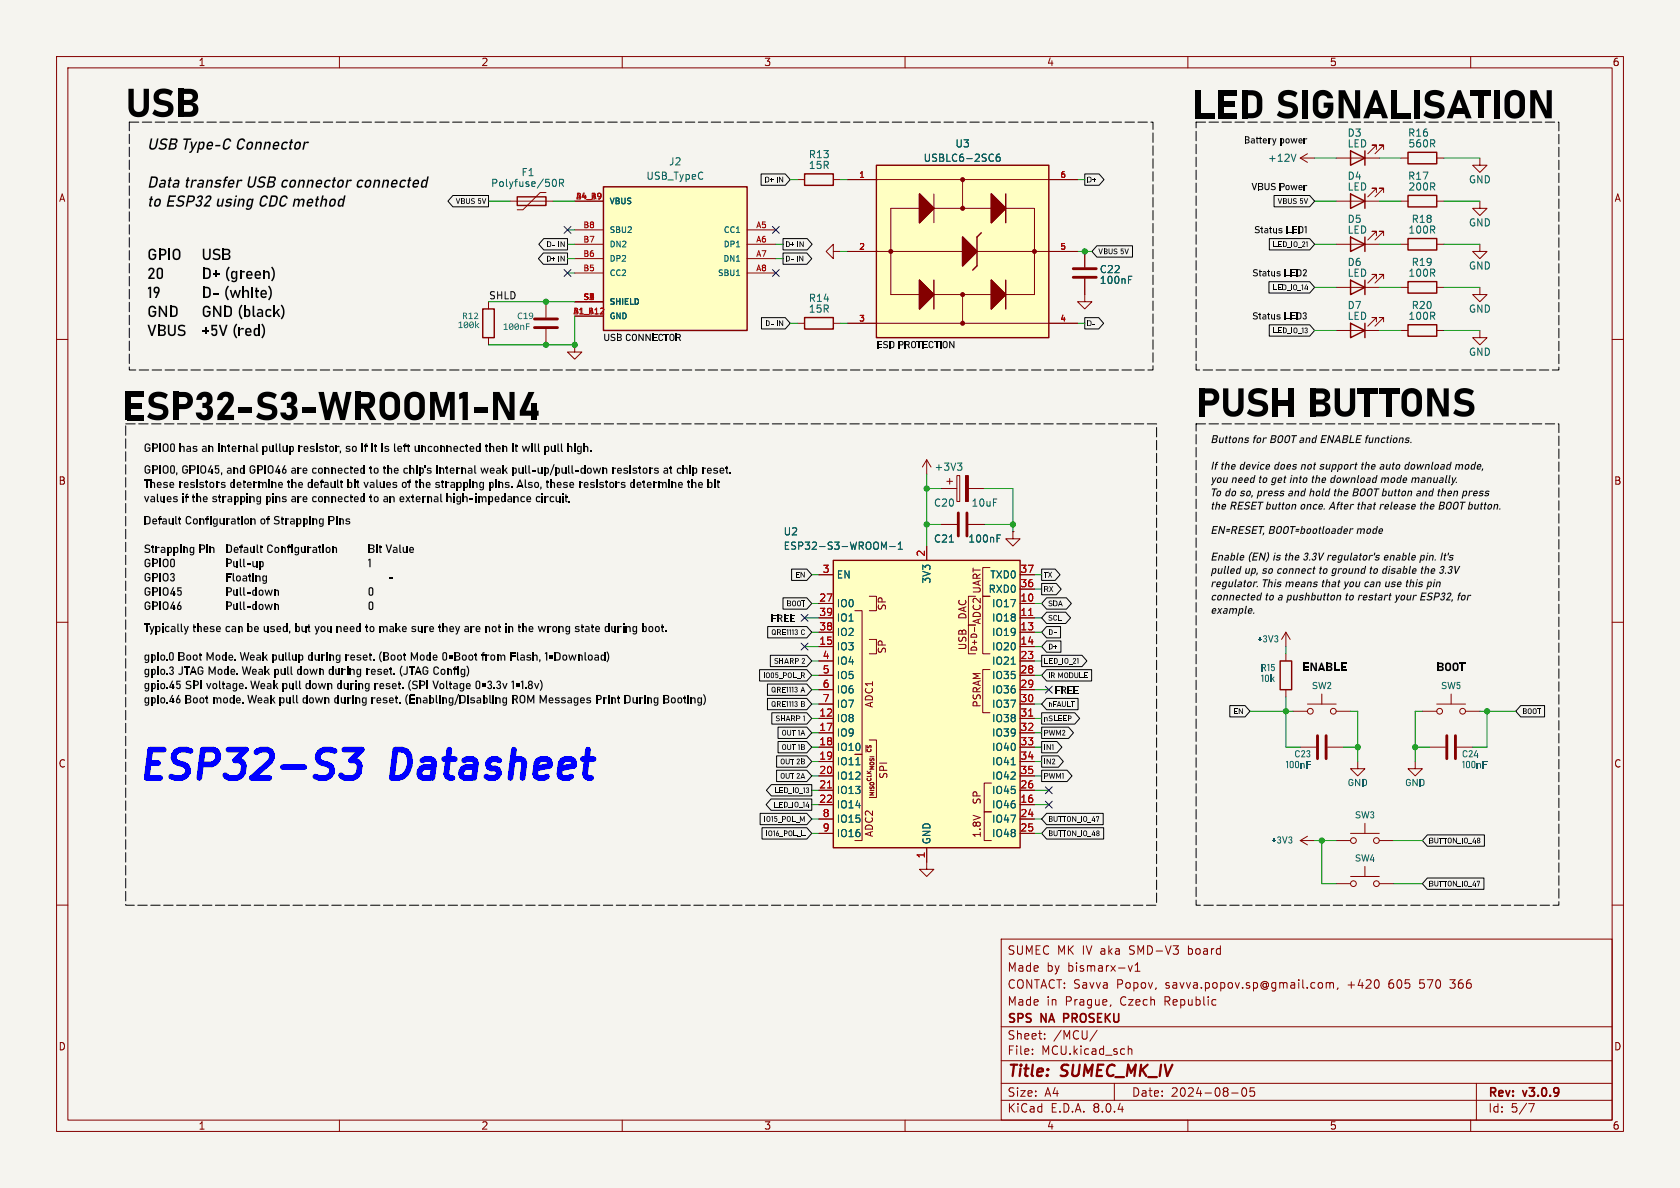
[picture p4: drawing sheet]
<svg xmlns="http://www.w3.org/2000/svg" width="297mm" height="210mm" viewBox="0 0 297 210" stroke-linecap="round" stroke-linejoin="round" font-family="sans-serif">
<defs><g id="words">
<g font-size="7">
<text x="22.2" y="22.1">USB</text>
<text x="210.8" y="21.8">LEDSIGNALISATION</text>
<text x="21.6" y="75.1">ESP32-S3-WROOM1-N4</text>
<text x="211.5" y="74.5">PUSHBUTTONS</text>
</g>
<g font-size="7" fill="#00f">
<text x="24.1" y="138.2">ESP32-S3</text>
<text x="69.5" y="138.2">Datasheet</text>
</g>
<g font-size="2.8">
<text x="26" y="26.8">USBType-CConnector</text>
<text x="26" y="33.5">Data transfer USBconnector connected</text>
<text x="26" y="36.9">to ESP32using CDCmethod</text>
<text x="26" y="46.3">GPIO USB</text>
<text x="39.6" y="53">(white)</text>
<text x="39.7" y="49.7">(green)</text>
<text x="26" y="56.4">GND GND</text>
<text x="26" y="59.7">VBUS +5V (red)</text>
<text x="42" y="56.4">(black)</text>
</g>
<g font-size="2.8" fill="#840000">
<text x="178" y="190.9">Title:</text>
<text x="187.7" y="190.9">SUMEC_MK_IV</text>
</g>
<g font-size="2.1">
<text x="25.4" y="84">GPIO0,GPIO45,and GPIO46are connected to the chip's internal weak pull-up/pull-down</text>
<text x="25.4" y="80.1">GPIO0has an internal pullup resistor, so if it is left unconnected then it will pull high.</text>
<text x="108.1" y="84">resistors at chip reset.</text>
<text x="25.4" y="86.5">Theseresistors determine the default bit values of the strapping pins. Also, these resistors determine the bit</text>
<text x="25.4" y="89">values if the strapping pins are connected to an external high-impedance circuit.</text>
<text x="25.4" y="93">Default Configuration of Strapping Pins</text>
<text x="25.4" y="98">Strapping Pin Default Configuration Bit</text>
<text x="41.6" y="100.5">1</text>
<text x="67.1" y="98">Value</text>
<text x="25.4" y="103">GPIO3</text>
<text x="25.4" y="105.6">GPIO45</text>
<text x="34.7" y="105.6">Pull-down</text>
<text x="44.4" y="103">-</text>
<text x="46.8" y="105.6">0</text>
<text x="25.4" y="108.1">GPIO46</text>
<text x="25.4" y="112">Typically these can be used, but you need to make sure they are not in the wrong state during boot.</text>
<text x="34.7" y="108.1">Pull-down</text>
<text x="46.8" y="108.1">0</text>
<text x="25.4" y="117">gpio.0Boot Mode.Weakpullup during reset. (Boot Mode 0=Bootfrom Flash, 1=Download)</text>
<text x="25.4" y="119.6">gpio.3 JTAGMode.Weakpull down during reset. (JTAGConfig)</text>
<text x="230.2" y="118.9">ENABLE</text>
<text x="254" y="118.9">BOOT</text>
<text x="25.4" y="122.1">gpio.45 SPIvoltage. Weakpull down during reset. (SPIVoltage 0=3.3v1=1.8v)</text>
<text x="25.4" y="124.6">gpio.46 Boot mode. Weakpull down during reset. (Enabling/Disabling ROMMessages Print During Booting)</text>
</g>
<g font-size="2.1" fill="#840000">
<text x="178" y="172">Made</text>
<text x="178" y="169">SUMEC MK IV aka</text>
<text x="185" y="172">by</text>
<text x="188.8" y="172">bismarx-v1</text>
<text x="199.9" y="169">SMD-V3</text>
<text x="210.4" y="169">board</text>
<text x="178" y="178">Made</text>
<text x="178" y="175">CONTACT: Savva</text>
<text x="185" y="178">in</text>
<text x="188.4" y="178">Prague,</text>
<text x="197.5" y="175">Popov,</text>
<text x="198.2" y="178">Czech</text>
<text x="206.1" y="178">Republic</text>
<text x="206.2" y="175">savva.popov.sp@gmail.com,</text>
<text x="238.5" y="175">+420</text>
<text x="245.9" y="175">605</text>
<text x="251.5" y="175">570</text>
<text x="257.1" y="175">366</text>
<text x="178" y="184">Sheet:</text>
<text x="178" y="181.2">SPS</text>
<text x="184.1" y="181.2">NA</text>
<text x="186.2" y="184">/MCU/</text>
<text x="188.7" y="181.2">PROSEKU</text>
<text x="178" y="186.7">File:</text>
<text x="184.1" y="186.7">MCU.kicad_sch</text>
<text x="178" y="196.9">KiCad</text>
<text x="178" y="194.1">Size:</text>
<text x="184.7" y="194.1">A4</text>
<text x="185.7" y="196.9">E.D.A.</text>
<text x="193.3" y="196.9">8.0.4</text>
<text x="200" y="194.1">Date:</text>
<text x="207" y="194.1">2024-08-05</text>
<text x="263" y="194.3">Rev:</text>
<text x="263" y="196.9">Id:</text>
<text x="267.1" y="196.9">5/7</text>
<text x="269.4" y="194.3">v3.0.9</text>
</g>
<g font-size="1.9">
<text x="214" y="78.6">Buttons for BOOTandENABLEfunctions.</text>
<text x="214" y="83.3">If the device does not support the auto download mode,</text>
<text x="214" y="85.6">you needto get into the download mode manually.</text>
<text x="214" y="88">Todo so, press andhold the BOOTbutton andthen press</text>
<text x="214" y="94.6">EN=RESET,BOOT=bootloadermode</text>
<text x="214" y="90.3">the RESETbutton once. After that release the BOOTbutton.</text>
<text x="214" y="99.3">Enable (EN) is the 3.3Vregulator's enable pin. It's</text>
<text x="214" y="101.7">pulled up, so connect to ground to disable the 3.3V</text>
<text x="214" y="104">regulator. Thismeans that you can use this pin</text>
<text x="214" y="106.4">connected to a pushbutton to restart your ESP32,for</text>
<text x="214" y="108.7">example.</text>
</g>
<g font-size="1.8" fill="#840000">
<text x="35" y="11.9">1</text>
<text x="85" y="11.9">2</text>
<text x="135" y="11.9">3</text>
<text x="185" y="11.9">4</text>
<text x="235" y="11.9">5</text>
<text x="285" y="11.9">6</text>
<text x="10.3" y="35.9">A</text>
<text x="285.3" y="35.9">A</text>
<text x="10.3" y="85.9">B</text>
<text x="285.3" y="85.9">B</text>
<text x="156.8" y="108" transform="rotate(-90 156.8 108)">SP</text>
<text x="171.1" y="109.6" transform="rotate(-90 171.1 109.6)">DAC</text>
<text x="173.6" y="110.5" transform="rotate(-90 173.6 110.5)">ADC2 UART</text>
<text x="156.8" y="115.7" transform="rotate(-90 156.8 115.7)">SP</text>
<text x="171.1" y="115" transform="rotate(-90 171.1 115)">USB</text>
<text x="154.5" y="125.2" transform="rotate(-90 154.5 125.2)">ADC1</text>
<text x="173.6" y="125.2" transform="rotate(-90 173.6 125.2)">PSRAM</text>
<text x="10.3" y="135.9">C</text>
<text x="157.1" y="137.8" transform="rotate(-90 157.1 137.8)">SPI</text>
<text x="285.3" y="135.9">C</text>
<text x="173.6" y="142.3" transform="rotate(-90 173.6 142.3)">SP</text>
<text x="154.5" y="148.1" transform="rotate(-90 154.5 148.1)">ADC2</text>
<text x="173.6" y="148.2" transform="rotate(-90 173.6 148.2)">1.8V</text>
<text x="10.3" y="185.9">D</text>
<text x="285.3" y="185.9">D</text>
<text x="35" y="199.9">1</text>
<text x="85" y="199.9">2</text>
<text x="135" y="199.9">3</text>
<text x="185" y="199.9">4</text>
<text x="235" y="199.9">5</text>
<text x="285" y="199.9">6</text>
</g>
<g font-size="1.8" fill="#006464">
<text x="118.2" y="29.4">J2</text>
<text x="142.9" y="28.2">R13</text>
<text x="163.2" y="28.8">USBLC6-2SC6</text>
<text x="168.8" y="26.3">U3</text>
<text x="224.1" y="28.8">+12V</text>
<text x="238.1" y="24.4">D3</text>
<text x="238.1" y="26.3">LED</text>
<text x="248.8" y="24.4">R16</text>
<text x="248.9" y="26.3">560R</text>
<text x="86.7" y="33.2">Polyfuse/50R</text>
<text x="92.1" y="31.3">F1</text>
<text x="114.2" y="32">USB_TypeC</text>
<text x="142.9" y="30.1">15R</text>
<text x="238.1" y="32">D4</text>
<text x="238.1" y="33.9">LED</text>
<text x="248.8" y="32">R17</text>
<text x="248.9" y="33.9">200R</text>
<text x="259.6" y="32.6">GND</text>
<text x="238.1" y="39.6">D5</text>
<text x="238.1" y="41.5">LED</text>
<text x="248.9" y="41.5">100R</text>
<text x="249.5" y="39.6">R18</text>
<text x="259.6" y="40.2">GND</text>
<text x="238.1" y="47.2">D6</text>
<text x="249.5" y="47.2">R19</text>
<text x="259.6" y="47.9">GND</text>
<text x="142.9" y="53.6">R14</text>
<text x="194.3" y="50.4">100nF</text>
<text x="194.3" y="48.5">C22</text>
<text x="238.1" y="49.1">LED</text>
<text x="248.9" y="49.1">100R</text>
<text x="80.9" y="58.4">100k</text>
<text x="81.7" y="56.8">R12</text>
<text x="88.9" y="58.7">100nF</text>
<text x="91.4" y="56.8">C19</text>
<text x="142.9" y="55.5">15R</text>
<text x="238.1" y="54.8">D7</text>
<text x="238.1" y="56.7">LED</text>
<text x="248.9" y="56.7">100R</text>
<text x="249.5" y="54.8">R20</text>
<text x="259.6" y="55.5">GND</text>
<text x="259.6" y="63.1">GND</text>
<text x="165.1" y="83.4">+3V3</text>
<text x="165" y="89.8">C20</text>
<text x="171.7" y="89.8">10uF</text>
<text x="138.4" y="94.8">U2</text>
<text x="138.4" y="97.4">ESP32-S3-WROOM-1</text>
<text x="165" y="96.1">C21</text>
<text x="171.1" y="96.1">100nF</text>
<text x="147.8" y="107.5">IO0</text>
<text x="147.8" y="102.5">EN</text>
<text x="164.7" y="103.3" transform="rotate(-90 164.7 103.3)">3V3</text>
<text x="174.7" y="105">RXD0</text>
<text x="175" y="102.5">TXD0</text>
<text x="175.3" y="107.5">IO17</text>
<text x="147.8" y="112.6">IO2</text>
<text x="147.8" y="110.1">IO1</text>
<text x="175.3" y="110.1">IO18</text>
<text x="175.3" y="112.6">IO19</text>
<text x="222.2" y="113.9">+3V3</text>
<text x="147.8" y="115.2">IO3</text>
<text x="147.8" y="117.7">IO4</text>
<text x="175.3" y="115.2">IO20</text>
<text x="175.3" y="117.7">IO21</text>
<text x="222.8" y="119">R15</text>
<text x="147.8" y="120.2">IO5</text>
<text x="147.8" y="122.8">IO6</text>
<text x="147.8" y="125.3">IO7</text>
<text x="175.3" y="120.2">IO35</text>
<text x="175.3" y="122.8">IO36</text>
<text x="175.3" y="125.3">IO37</text>
<text x="222.9" y="120.9">10k</text>
<text x="231.9" y="122.2">SW2</text>
<text x="254.8" y="122.2">SW5</text>
<text x="147.8" y="127.9">IO8</text>
<text x="147.8" y="130.4">IO9</text>
<text x="175.3" y="127.9">IO38</text>
<text x="175.3" y="130.4">IO39</text>
<text x="147.8" y="132.9">IO10</text>
<text x="147.8" y="135.5">IO11</text>
<text x="175.3" y="132.9">IO40</text>
<text x="175.3" y="135.5">IO41</text>
<text x="227.3" y="136.2">100nF</text>
<text x="228.8" y="134.3">C23</text>
<text x="258.4" y="134.3">C24</text>
<text x="258.4" y="136.2">100nF</text>
<text x="147.8" y="138">IO12</text>
<text x="147.8" y="140.6">IO13</text>
<text x="147.8" y="143.1">IO14</text>
<text x="175.3" y="143.1">IO46</text>
<text x="175.3" y="140.6">IO45</text>
<text x="175.3" y="138">IO42</text>
<text x="238.3" y="139.3">GND</text>
<text x="248.4" y="139.3">GND</text>
<text x="147.8" y="145.6">IO15</text>
<text x="147.8" y="148.2">IO16</text>
<text x="164.7" y="149.4" transform="rotate(-90 164.7 149.4)">GND</text>
<text x="175.3" y="145.6">IO47</text>
<text x="175.3" y="148.2">IO48</text>
<text x="224.7" y="149.5">+3V3</text>
<text x="239.5" y="145">SW3</text>
<text x="239.5" y="152.7">SW4</text>
</g>
<g font-size="1.8">
<text x="219.9" y="25.6">Battery power</text>
<text x="221.2" y="33.8">VBUSPower</text>
<text x="221.7" y="41.4">Status LED1</text>
<text x="221.4" y="49.1">Status LED2</text>
<text x="221.4" y="56.7">Status LED3</text>
<text x="106.7" y="60.5">USBCONNECTOR</text>
<text x="154.9" y="61.8">ESDPROTECTION</text>
<text x="136.3" y="110.3">FREE</text>
<text x="186.4" y="123">FREE</text>
</g>
<text font-size="1.8" fill="#0f0f0f" x="86.4" y="53">SHLD</text>
<g font-size="1.8" fill="#a90000">
<text x="145.3" y="101.3">3</text>
<text x="163.6" y="98.5" transform="rotate(-90 163.6 98.5)">2</text>
<text x="180.3" y="101.3">37</text>
<text x="144.7" y="106.4">27</text>
<text x="180.3" y="106.4">10</text>
<text x="180.3" y="103.9">36</text>
<text x="144.7" y="111.5">38</text>
<text x="144.7" y="109">39</text>
<text x="180.3" y="109">11</text>
<text x="180.3" y="111.5">13</text>
<text x="144.7" y="114">15</text>
<text x="145.3" y="116.6">4</text>
<text x="145.3" y="119.1">5</text>
<text x="180.3" y="114">14</text>
<text x="180.3" y="116.6">23</text>
<text x="180.3" y="119.1">28</text>
<text x="145.3" y="121.7">6</text>
<text x="145.3" y="124.2">7</text>
<text x="180.3" y="121.7">29</text>
<text x="180.3" y="124.2">30</text>
<text x="144.7" y="126.7">12</text>
<text x="144.7" y="129.3">17</text>
<text x="144.7" y="131.8">18</text>
<text x="180.3" y="126.7">31</text>
<text x="180.3" y="129.3">32</text>
<text x="180.3" y="131.8">33</text>
<text x="144.7" y="134.4">19</text>
<text x="144.7" y="136.9">20</text>
<text x="180.3" y="134.4">34</text>
<text x="180.3" y="136.9">35</text>
<text x="144.7" y="139.4">21</text>
<text x="144.7" y="142">22</text>
<text x="180.3" y="142">16</text>
<text x="180.3" y="139.4">26</text>
<text x="145.3" y="144.5">8</text>
<text x="145.3" y="147.1">9</text>
<text x="180.3" y="144.5">24</text>
<text x="180.3" y="147.1">25</text>
<text x="163.6" y="151.8" transform="rotate(-90 163.6 151.8)">1</text>
</g>
<g font-size="1.4" fill="#a90000">
<text x="101.7" y="35.3">B4_A9</text>
<text x="151.8" y="31.5">1</text>
<text x="187.3" y="31.5">6</text>
<text x="103" y="40.4">B8</text>
<text x="133.6" y="40.4">A5</text>
<text x="103" y="45.5">B6</text>
<text x="103" y="42.9">B7</text>
<text x="133.6" y="42.9">A6</text>
<text x="133.6" y="45.5">A7</text>
<text x="151.8" y="44.2">2</text>
<text x="187.3" y="44.2">5</text>
<text x="103" y="48">B5</text>
<text x="103" y="53.1">S1</text>
<text x="104" y="53.1">2</text>
<text x="133.6" y="48">A8</text>
<text x="101.2" y="55.6">B1_A12</text>
<text x="151.8" y="56.9">3</text>
<text x="187.3" y="56.9">4</text>
</g>
<g font-size="1.4">
<text x="135.2" y="32.5">D+IN</text>
<text x="192.1" y="32.5">D+</text>
<text x="80.6" y="36.3">VBUS5V</text>
<text x="225.9" y="36.3">VBUS5V</text>
<text x="96.6" y="46.5">D+IN</text>
<text x="96.6" y="44">D- IN</text>
<text x="138.8" y="46.5">D- IN</text>
<text x="138.8" y="44">D+IN</text>
<text x="194.2" y="45.2">VBUS5V</text>
<text x="225" y="44">LED_IO_21</text>
<text x="225" y="51.6">LED_IO_14</text>
<text x="135.2" y="57.9">D- IN</text>
<text x="192.1" y="57.9">D-</text>
<text x="225" y="59.2">LED_IO_13</text>
<text x="139" y="107.5">BOOT</text>
<text x="140.6" y="102.4">EN</text>
<text x="184.5" y="102.4">TX</text>
<text x="184.5" y="104.9">RX</text>
<text x="185.3" y="107.5">SDA</text>
<text x="136.3" y="112.5">QRE1113</text>
<text x="141.5" y="112.5">C</text>
<text x="185.3" y="110">SCL</text>
<text x="185.3" y="112.5">D-</text>
<text x="136.8" y="117.6">SHARP2</text>
<text x="184.5" y="117.6">LED_IO_21</text>
<text x="185.3" y="115.1">D+</text>
<text x="134.9" y="120.2">IO05_POL_R</text>
<text x="136.3" y="122.7">QRE1113</text>
<text x="136.3" y="125.2">QRE1113</text>
<text x="141.5" y="122.7">A</text>
<text x="141.5" y="125.2">B</text>
<text x="185.3" y="125.2">nFAULT</text>
<text x="185.3" y="120.2">IR MODULE</text>
<text x="137.1" y="127.8">SHARP1</text>
<text x="138.2" y="130.3">OUT1A</text>
<text x="184.5" y="130.3">PWM2</text>
<text x="184.5" y="127.8">nSLEEP</text>
<text x="218" y="126.5">EN</text>
<text x="269.1" y="126.5">BOOT</text>
<text x="137.9" y="137.9">OUT2A</text>
<text x="137.9" y="135.4">OUT2B</text>
<text x="138.2" y="132.9">OUT1B</text>
<text x="184.5" y="135.4">IN2</text>
<text x="184.5" y="132.9">IN1</text>
<text x="184.5" y="137.9">PWM1</text>
<text x="136.8" y="143">LED_IO_14</text>
<text x="136.9" y="140.5">LED_IO_13</text>
<text x="135" y="145.6">IO15_POL_M</text>
<text x="135.3" y="148.1">IO16_POL_L</text>
<text x="185.3" y="145.6">BUTTON_IO_47</text>
<text x="185.3" y="148.1">BUTTON_IO_48</text>
<text x="252.6" y="149.4">BUTTON_IO_48</text>
<text x="252.6" y="157">BUTTON_IO_47</text>
</g>
<g font-size="1.4" fill="#006464">
<text x="107.7" y="36.3">VBUS</text>
<text x="107.7" y="41.4">SBU2</text>
<text x="127.8" y="41.4">CC1</text>
<text x="107.7" y="46.5">DP2</text>
<text x="107.7" y="43.9">DN2</text>
<text x="127.8" y="46.5">DN1</text>
<text x="127.8" y="43.9">DP1</text>
<text x="107.7" y="49">CC2</text>
<text x="126.8" y="49">SBU1</text>
<text x="107.7" y="56.6">GND</text>
<text x="107.7" y="54.1">SHIELD</text>
</g>
<text font-size="1.4" fill="#840000" x="172.9" y="115.3" transform="rotate(-90 172.9 115.3)">D+ D-</text>
<g font-size="1" fill="#840000">
<text x="154.2" y="133.2" transform="rotate(-90 154.2 133.2)">~{CS}</text>
<text x="154.8" y="136.3" transform="rotate(-90 154.8 136.3)">MOSI</text>
<text x="154.2" y="138.3" transform="rotate(-90 154.2 138.3)">CLK</text>
<text x="154.8" y="140.9" transform="rotate(-90 154.8 140.9)">MISO</text>
</g>
</g></defs>
<path d="M0 0h297v210h-297z" fill="#f5f4ef" stroke="#f5f4ef" stroke-width=".18"/>
<g fill="none" stroke="#840000" stroke-width=".18">
<path d="M10 10h277v190h-277zM12 12h273v186h-273zM60 10v2M110 10v2M160 10v2M210 10v2M260 10v2M10 60h2M86.4 53.3v1.3M86.4 59.7v1.3M96.5 53.3v2.8M96.5 58.2v2.8"/>
<path d="M285 60h2M166.4 92.7h2.8M166.4 86.4h2.8M167.4 85.1h1M167.9 84.6v1M169.2 84.1h.5v4.5h-.5zM171.2 92.7h2.8M171.2 86.4h2.8M179.1 94v1.3h1.2l-1.2 1.2-1.3-1.2h1.3M179.1 94h.1M10 110h2M227.3 111.8l-.7 1.2"/>
<path d="M227.3 111.8v2.5M227.3 111.8l.8 1.2M285 110h2M229.9 132.1h2.8M234.7 132.1h2.8M251.5 125.7h2.5M252.7 132.1h2.8M254 124.5h5.1M256.5 122.7v1.8M257.6 132.1h2.7M259.1 125.7h2.5M10 160h2"/>
<path d="M163.8 152.4v1.3h1.3l-1.3 1.2-1.2-1.2h1.2M229.9 148.6h2.5M229.9 148.6l1.2 .8M231.1 147.8l-1.2 .8M236.2 148.6h2.6M238.8 147.3h5M241.3 145.5v1.8M243.8 148.6h2.6M285 160h2M177 166h108v32h-108zM196.4 177.6l-.2 .3M199.5 170.7l.3 1 .4-1"/>
<path d="M200.7 171.7h.8M200.7 170.6l.4-.4v1.5M233.3 173.7l.4 .1 .1 .2-.1 .6-.4 .1M234.5 173.8l.4-.1 .2 .2M234.5 173.7v1M235.1 173.9l.2-.2 .4 .1v.9M235.1 173.9v.8M236.5 174.6l-.1 .3M256.3 173.2h.9M256.3 174.6l.2 .1M60 198v2M110 198v2"/>
<path d="M160 198v2M177 194.5h108M177 191.5h108M177 187.5h108M177 181.5h108M182.5 186.3v.1M182.5 185.5v.1M184.7 183.6v.1M184.7 182.8v.1M194 182.1l-1.3 2M197 191.5v3M199.5 184.9v1.5"/>
<path d="M199.5 185.5l.2-.1 .3 .1 .1 .9M210 198v2M217.7 193.2h1.2M219.7 192.4l.2-.1a.81 .81 0 0 1 .6 .6 .81 .81 0 0 1-.3 .8l-.2 .1a.81 .81 0 0 1-.3-1.4zM221.7 192.3h-.7v.7l.2-.1h.5l.1 .3-.1 .5-.2 .1-.5-.1M260 198v2M261 191.5v6.5M270.2 195.1h1l-.6 1.5"/>
<circle cx="254.5" cy="125.7" r=".51"/>
<circle cx="258.6" cy="125.7" r=".51"/>
<circle cx="239.3" cy="148.6" r=".51"/>
<circle cx="243.3" cy="148.6" r=".51"/>
</g>
<path d="M188.1 180h.5M188.6 179.2h-.5v1.5" fill="none" stroke="#840000" stroke-width=".3"/>
<path d="M94.5 56.4h4.1M94.5 57.9h4.1M169.4 90.7v4M170.9 90.7v4M232.9 130v4.1M234.4 130v4.1M255.8 130v4.1M257.3 130v4.1" fill="none" stroke="#840000" stroke-width=".51"/>
<path d="M167.8 95.8h.8M176.3 95.2h.4M176.3 94.6h.6" fill="none" stroke="#006464" stroke-width=".18"/>
<path d="M85.3 54.6h2.1v5.1h-2.1z" fill="none" stroke="#840000" stroke-width=".25"/>
<path d="M170.7 84.1h.5v4.5h-.5z" fill="#840000" stroke="#840000" stroke-width=".18"/>
<path d="M154.9 29.2h30.5v30.5h-30.5z" fill="#ffffc2"/>
<path d="M154.9 29.2h30.5v30.5h-30.5zM162.6 34.3l2.5 2.5-2.5 2.6zM175.3 34.3l2.5 2.5-2.5 2.6zM177.8 34.3v5.1M142.2 56.1h5.1v2.1h-5.1zM162.6 49.5l2.5 2.6-2.5 2.5zM165.1 49.5v5.1M170.2 41.9l2.5 2.6-2.5 2.5zM173.5 41.1l-.8 .8v5.1l-.7 .8M175.3 49.5l2.5 2.6-2.5 2.5zM177.8 49.5v5.1" fill="none" stroke="#840000" stroke-width=".25"/>
<g fill="none" stroke="#840000" stroke-width=".38">
<circle cx="170.2" cy="36.8" r=".25"/>
<circle cx="170.2" cy="31.7" r=".25"/>
<circle cx="157.5" cy="44.4" r=".25"/>
<circle cx="170.2" cy="57.1" r=".25"/>
<circle cx="170.2" cy="52.1" r=".25"/>
<circle cx="182.9" cy="44.4" r=".25"/>
</g>
<g fill="none" stroke="#840000" stroke-width=".18">
<path d="M149.9 31.8h40.6M162.6 36.8h-5.1v15.3h5.1M165.1 36.8h10.2M165.1 34.3v5.1M170.2 31.8v5M177.8 36.8h5.1v15.3h-5.1M141 57.2h1.2M147.3 44.5v-1.3l-1.3 1.3 1.3 1.2v-1.2h1.3M147.3 57.2h1.3M149.9 57.2h40.6M149.9 44.5h20.3M165.1 52.1h10.2"/>
<path d="M170.2 52.1v5.1M172.7 44.5h17.8"/>
</g>
<g fill="#840000" stroke="#840000" stroke-width=".25">
<path d="M162.6 49.5l2.5 2.6-2.5 2.5z"/>
<path d="M162.6 34.3l2.5 2.5-2.5 2.6z"/>
<path d="M170.2 41.9l2.5 2.6-2.5 2.5z"/>
<path d="M175.3 49.5l2.5 2.6-2.5 2.5z"/>
<path d="M175.3 34.3l2.5 2.5-2.5 2.6z"/>
</g>
<path d="M176.7 27.2l-.4 .1a.85 .85 0 0 0 0 1.2l.5-.1v-.4l-.2-.3-.4 .1-.1 .2" fill="none" stroke="#006464" stroke-width=".18"/>
<path d="M147.3 99.1h33v50.8h-33z" fill="#ffffc2"/>
<path d="M91.4 34.8h5.1v1.5h-5.1zM142.2 30.7h5.1v2.1h-5.1zM248.9 49.8h5.1v2h-5.1zM147.3 99.1h33v50.8h-33z" fill="none" stroke="#840000" stroke-width=".25"/>
<g fill="none" stroke="#840000" stroke-width=".18">
<path d="M90.2 35.6h7.6M96.5 34h-1l-3 3.1h-1.1M141 31.8h1.2M147.3 31.8h1.3M247.6 50.8h1.3M254 50.8h1.3M163.8 96.5v2.6M144.8 106.7h2.5M144.8 109.2h2.5M144.8 111.8h2.5M144.8 114.3h2.5M144.8 116.8h2.5"/>
<path d="M144.8 119.4h2.5M144.8 101.6h2.5M151.1 108h1.3v25.4h-1.3h1.3v15.2h-1.3M153.7 113h1.2v2.6h-1.2M153.7 105.4h1.2v2.6h-1.2M172.3 110.9v.7M172.5 105.4h-1.3v5.1h1.3h-1.3v5.1h1.3M175 118.4h-1.3v7.6h1.3M175 100.3h-1.3v5.1h1.3h-1.3v10.2h1.3M180.3 106.7h2.6M180.3 109.2h2.6M180.3 111.8h2.6"/>
<path d="M180.3 114.3h2.6M180.3 116.8h2.6M180.3 119.4h2.6M180.3 101.6h2.6M180.3 104.1h2.6M144.8 127h2.5M144.8 129.5h2.5M144.8 132.1h2.5M144.8 134.6h2.5M144.8 137.2h2.5M144.8 139.7h2.5M144.8 121.9h2.5"/>
<path d="M144.8 124.5h2.5M153.1 131.7v1.2M153.7 130.8h1.2v10.2h-1.2M175.3 138.4h-1.3v5.1h1.3h-1.3v5.1h1.3M180.3 127h2.6M180.3 129.5h2.6M180.3 132.1h2.6M180.3 134.6h2.6M180.3 137.2h2.6M180.3 139.7h2.6M180.3 121.9h2.6M180.3 124.5h2.6"/>
<path d="M240 134.6v1.3h-1.2l1.2 1.3 1.3-1.3h-1.3M250.2 134.6v1.3h1.3l-1.3 1.3-1.3-1.3h1.3M144.8 142.2h2.5M144.8 144.8h2.5M144.8 147.3h2.5M163.8 149.9v2.5M180.3 142.2h2.6M180.3 144.8h2.6M180.3 147.3h2.6"/>
</g>
<path d="M181.9 108.8h.7M146.3 139.3h.7M181.9 126.6h.7" fill="none" stroke="#a90000" stroke-width=".18"/>
<path d="M97.8 31.8l.1-.1a.68 .68 0 0 1 .5 .6 .68 .68 0 0 1-.5 .7l-.1-.2M98.9 32.4l.6-.1 .1-.2v-.3l-.7-.1v1.3M99.2 32.4l.4 .6M156.3 96.7l.4-.9v1.3M157.3 96.6h1M158.8 97.1h.7M158.8 96.2l.4-.4v1.3M178.8 117.4h.7M151.3 135.2h.7M178.8 135.2h.7" fill="none" stroke="#006464" stroke-width=".18"/>
<path d="M106.7 33h25.4v25.4h-25.4z" fill="#ffffc2"/>
<g fill="none" stroke="#840000" stroke-width=".25">
<path d="M106.7 33h25.4v25.4h-25.4zM238.8 26.7l2.5 1.2-2.5 1.3zM238.8 34.3l2.5 1.3-2.5 1.2zM241.3 26.7v2.5M241.3 34.3v2.5M248.9 34.5h5.1v2.1h-5.1zM248.9 26.9h5.1v2.1h-5.1zM238.8 49.5l2.5 1.3-2.5 1.3zM238.8 57.2l2.5 1.2-2.5 1.3zM238.8 41.9l2.5 1.3-2.5 1.3zM241.3 41.9v2.6M241.3 49.5v2.6"/>
<path d="M241.3 57.2v2.5M248.9 57.4h5.1v2h-5.1zM248.9 42.2h5.1v2h-5.1zM226.3 116.8h2v5.1h-2z"/>
</g>
<g fill="none" stroke="#840000" stroke-width=".18">
<path d="M101.6 35.6h5.1M149.9 31.8h5M185.4 31.8h5.1M229.9 27.9h2.5M229.9 27.9l1.2 .8M231.1 27.2l-1.2 .7M236.2 35.6h7.6M236.2 27.9h7.6M243.3 26.4v-.7h-.7h.7l-1.5 1.5M243.3 34v-.7h-.7h.7l-1.5 1.5M244.6 26.4v-.7h-.8h.8l-1.5 1.5M244.6 34v-.7h-.8h.8l-1.5 1.5"/>
<path d="M247.6 35.6h1.3M247.6 27.9h1.3M254 35.6h1.3M254 27.9h1.3M261.6 35.6v1.2h1.3l-1.3 1.3-1.3-1.3h1.3M261.6 27.9v1.3h1.3l-1.3 1.3-1.3-1.3h1.3M101.6 55.9h5.1M101.6 40.6h5.1M101.6 43.2h5.1M101.6 45.7h5.1M101.6 48.3h5.1M101.6 53.3h5.1"/>
<path d="M132.1 40.6h5.1M132.1 43.2h5.1M132.1 45.7h5.1M132.1 48.3h5.1M149.9 44.5h5M149.9 57.2h5M185.4 44.5h5.1M185.4 57.2h5.1M191.8 49.3v4h1.2l-1.2 1.3-1.3-1.3h1.3M191.8 44.5v2.7M236.2 43.2h7.6M236.2 58.4h7.6"/>
<path d="M236.2 50.8h7.6M243.3 49.3v-.8h-.7h.7l-1.5 1.5M243.3 56.9v-.8h-.7h.7l-1.5 1.6M243.3 41.7v-.8h-.7h.7l-1.5 1.5M244.6 49.3v-.8h-.8h.8l-1.5 1.5M244.6 56.9v-.8h-.8h.8l-1.5 1.6M244.6 41.7v-.8h-.8h.8l-1.5 1.5M247.6 43.2h1.3M247.6 58.4h1.3M254 43.2h1.3M254 58.4h1.3M261.6 58.4v1.3h1.3l-1.3 1.3-1.3-1.3h1.3"/>
<path d="M261.6 43.2v1.3h1.3l-1.3 1.2-1.3-1.2h1.3M261.6 50.8v1.3h1.3l-1.3 1.2-1.3-1.2h1.3M101.6 61v1.2h1.3l-1.3 1.3-1.3-1.3h1.3M163.8 81.3l-.7 1.3M163.8 81.3v2.5M163.8 96.5v2.6M163.8 81.3l.8 1.3M166.4 92.7h2.8M171.2 92.7h2.8M179.1 94h.1M144.8 106.7h2.5M144.8 109.2h2.5"/>
<path d="M144.8 111.8h2.5M144.8 114.3h2.5M144.8 116.8h2.5M144.8 119.4h2.5M144.8 101.6h2.5M180.3 106.7h2.6M180.3 109.2h2.6M180.3 111.8h2.6M180.3 114.3h2.6M180.3 116.8h2.6M180.3 119.4h2.6M180.3 101.6h2.6"/>
<path d="M180.3 104.1h2.6M227.3 115.6v1.2M144.8 124.5h2.5M144.8 127h2.5M144.8 129.5h2.5M144.8 132.1h2.5M144.8 134.6h2.5M144.8 137.2h2.5M144.8 139.7h2.5M144.8 121.9h2.5M180.3 124.5h2.6M180.3 127h2.6"/>
<path d="M180.3 129.5h2.6M180.3 132.1h2.6M180.3 134.6h2.6M180.3 137.2h2.6M180.3 139.7h2.6M180.3 121.9h2.6M227.3 121.9v1.3M228.6 125.7h2.5M231.1 124.5h5.1M233.7 122.7v1.8M236.2 125.7h2.6M144.8 142.2h2.5"/>
<path d="M144.8 144.8h2.5M144.8 147.3h2.5M163.8 149.9v2.5M180.3 142.2h2.6M180.3 144.8h2.6M180.3 147.3h2.6M236.2 156.2h2.6M238.8 154.9h5M241.3 153.2v1.7M243.8 156.2h2.6"/>
<circle cx="231.6" cy="125.7" r=".51"/>
<circle cx="235.7" cy="125.7" r=".51"/>
<circle cx="239.3" cy="156.2" r=".51"/>
<circle cx="243.3" cy="156.2" r=".51"/>
</g>
<path d="M106.1 55.5h.6M106.7 54.6v.3M181.9 108.8h.7M146.3 139.3h.7M181.9 126.6h.7" fill="none" stroke="#a90000" stroke-width=".18"/>
<g fill="none" stroke="#006464" stroke-width=".18">
<path d="M176.7 27.2l-.4 .1a.85 .85 0 0 0 0 1.2l.5-.1v-.4l-.2-.3-.4 .1-.1 .2M229.1 27.2l-.4 1.3M130.2 48.7h.6M199.5 49.4h.4M199.5 48.8h.6M156.3 96.7l.4-.9v1.3M157.3 96.6h1M158.8 97.1h.7M158.8 96.2l.4-.4v1.3M167.8 95.8h.8M169.3 81.9h.7l-.4 .4M169.8 82.3l.2 .3v.3l-.2 .2"/>
<path d="M176.3 95.2h.4M176.3 94.6h.6M178.8 117.4h.7M151.3 135.2h.7M178.8 135.2h.7"/>
</g>
<path d="M189.7 49h4.1M189.7 47.5h4.1" fill="none" stroke="#840000" stroke-width=".51"/>
<g fill="none" stroke="#000" stroke-width=".18">
<path d="M80.1 34.6h6.3v2h-6.3l-.9-1zM134.6 30.7h4.2l.9 1.1-.9 1h-4.2zM191.8 30.7h2.5l.9 1.1-.9 1h-2.5zM225.2 34.6h6.3l.9 1-.9 1h-6.3zM96.1 44.7h4.2v2h-4.2l-.9-1zM96.1 42.2h4.2v2h-4.2l-.8-1zM134.6 56.1h4.2l.9 1.1-.9 1h-4.2zM138.4 44.7h4.2l.9 1-.9 1h-4.2zM138.4 42.2h4.3l.9 1-.9 1h-4.3zM191.8 56.1h2.4l.9 1.1-.9 1h-2.4zM193.9 43.4h6.3v2.1h-6.3l-.9-1zM224.3 49.8h7.2l.9 1-.9 1h-7.2z"/>
<path d="M224.4 57.4h7.1l.9 1-.9 1h-7.1zM224.4 42.2h7.1l.9 1-.9 1h-7.1zM134.3 118.4h8.3l.9 1-.9 1h-8.3zM135.7 110.8h6.9l.9 1-.9 1h-6.9zM136.2 115.8h6.4l.9 1-.9 1h-6.4zM138.4 105.7h4.2l.9 1-.9 1h-4.2zM139.9 100.6h2.7l.9 1-.9 1h-2.7zM184.1 115.8h7.2l.9 1-.9 1h-7.2zM184.1 100.6h2.4l.9 1-.9 1h-2.4zM184.1 103.1h2.6l.9 1-.9 1h-2.6zM185 108.2h3.4l.9 1-.9 1h-3.4l-.9-1zM185 118.4h8v2h-8l-.9-1z"/>
<path d="M185 113.3h2.6v2h-2.6l-.9-1zM185 110.8h2.5v2h-2.5l-.9-1zM185 105.7h3.5l.9 1-.9 1h-3.5l-.9-1zM135.7 120.9h6.9l.9 1-.9 1h-6.9zM135.7 123.5h6.9l.9 1-.9 1h-6.9zM136.4 138.7h7.1v2h-7.1l-.9-1zM136.4 126h6.2l.9 1-.9 1h-6.2zM137.3 136.2h5.3l.9 1-.9 1h-5.3zM137.3 133.6h5.3l.9 1-.9 1h-5.3zM137.5 128.5h5.1l.9 1-.9 1h-5.1zM137.5 131.1h5.1l.9 1-.9 1h-5.1zM184.1 128.5h4.8l.9 1-.9 1h-4.8z"/>
<path d="M184.1 133.6h3l.9 1-.9 1h-3zM184.1 131.1h2.8l.8 1-.8 1h-2.8zM184.1 136.2h4.5l.9 1-.9 1h-4.5zM184.1 126h5.9l.9 1-.9 1h-5.9zM185 123.5h5.6v2h-5.6l-.9-1zM217.4 124.7h2.7l.9 1-.9 1h-2.7zM268.8 124.7h4.3v2h-4.3l-.8-1zM134.4 143.8h8.2l.9 1-.9 1h-8.2zM134.7 146.3h7.9l.9 1-.9 1h-7.9zM136.3 141.2h7.2v2h-7.2l-.9-1zM185 143.8h10v2h-10l-.9-1zM185 146.3h10.1v2h-10.1l-.9-1z"/>
<path d="M252.3 147.6h10.1v2h-10.1l-.8-1zM252.3 155.2h10v2h-10l-.8-1z"/>
</g>
<g fill="#000">
<path d="M26.4 47.5a.57 .57 0 0 1 .8-.1 .57 .57 0 0 1 0 .9l-.6 .8h.7v.2h-1.1v-.2l.7-.9a.3 .3 0 0 0 0-.6 .3 .3 0 0 0-.4 .3h-.3zM26.2 50.9l.2-.2h.3v2h-.3v-1.7l-.2 .2zM27.3 50.8a.65 .65 0 0 1 .9 .1 .65 .65 0 0 1-.1 .9l-.4 .9h-.3l.4-.9a.5 .5 0 0 1-.7-.5h.3a.3 .3 0 0 0 .4 .2 .3 .3 0 0 0 .2-.5 .3 .3 0 0 0-.5 0l-.1 .3h-.3zM27.8 47.5l.5-.2a.51 .51 0 0 1 .5 .6v.9a.57 .57 0 0 1-.5 .5 .57 .57 0 0 1-.6-.5v-.9h.3v.9a.29 .29 0 0 0 .3 .3 .29 .29 0 0 0 .2-.3v-.9a.29 .29 0 0 0-.2-.3 .29 .29 0 0 0-.3 .3h-.3zM35.9 47.3h.3v2h-.3zM35.9 50.7h.3v2h-.3zM36.1 47.3l.7 .1 .4 .4v1.2l-.4 .3h-.7v-.2h.4a.41 .41 0 0 0 .5-.5v-.6a.41 .41 0 0 0-.5-.4h-.4zM36.1 50.7h.7l.4 .4v1.2l-.4 .3-.7 .1v-.3h.4a.41 .41 0 0 0 .5-.4v-.6a.41 .41 0 0 0-.5-.4h-.4zM37.7 48.3h1.1v.2h-1.1zM37.7 51.8h.9v.3h-.9zM38.1 47.8h.3v1.2h-.3zM39.5 44h.6a.5 .5 0 0 1 .6 .4 .5 .5 0 0 1-.3 .5 .52 .52 0 0 1 .3 .6 .52 .52 0 0 1-.5 .5h-.7v-.3h.8l.2-.3a.31 .31 0 0 0-.4-.3h-.6v-.3h.6a.29 .29 0 0 0 .3-.3 .29 .29 0 0 0-.3-.3h-.6z"/>
<path d="M39.8 54l.8 .1 .4 .4-.1 1.2-.3 .3h-.8v-.2h.5a.41 .41 0 0 0 .4-.5v-.5a.41 .41 0 0 0-.4-.5h-.5zM25.7 98.9a.53 .53 0 0 1 .9 .3l-.7-.2-.1 .2v.6a.32 .32 0 0 0 .3 .3 .32 .32 0 0 0 .3-.4h-.3v-.2h.5v.2a.53 .53 0 0 1-.5 .6 .53 .53 0 0 1-.5-.5v-.6zM27 98.8h.5a.46 .46 0 0 1 .4 .4 .46 .46 0 0 1-.4 .5h-.5v-.2l.6-.1 .1-.3-.7-.1zM28.2 98.8h.2v1.5h-.2zM28.9 98.9a.53 .53 0 0 1 .6-.1 .53 .53 0 0 1 .3 .5v.4a.52 .52 0 0 1-.5 .6 .52 .52 0 0 1-.5-.6v-.4h.2v.4a.31 .31 0 0 0 .3 .4 .31 .31 0 0 0 .3-.4v-.4a.31 .31 0 0 0-.3-.3 .31 .31 0 0 0-.3 .3h-.2zM30.2 98.9l.4-.1 .3 .1v1a.43 .43 0 0 1-.4 .4 .43 .43 0 0 1-.4-.4v-.7h.2v.7a.22 .22 0 0 0 .2 .2 .22 .22 0 0 0 .2-.2v-.7a.22 .22 0 0 0-.2-.2 .22 .22 0 0 0-.2 .2h-.2zM40.1 98.8h.5a.46 .46 0 0 1 .4 .4 .46 .46 0 0 1-.4 .5h-.5v-.2l.6-.1 .1-.3-.7-.1zM43 98.8h.2v1.2l.2 .1v.2l-.3-.1-.1-.1zM43.6 99.6h.7v.2h-.7zM44.6 99.2h.2v.6a.22 .22 0 0 0 .2 .3 .22 .22 0 0 0 .3-.2v.2l-.2 .2-.4-.1zM65.2 96.3h.2v1.4h-.2zM65.3 96.3h.5a.37 .37 0 0 1 .4 .2 .37 .37 0 0 1-.3 .5 .39 .39 0 0 1 .3 .4 .39 .39 0 0 1-.4 .3h-.5v-.1l.7-.2-.1-.3h-.6v-.2h.5a.22 .22 0 0 0 .2-.2 .22 .22 0 0 0-.3-.3h-.4z"/>
<path d="M65.1 98.9l.4-.1v1.5h-.2v-1.3l-.2 .1zM72.4 96.8a.46 .46 0 0 1 .6-.1 .46 .46 0 0 1 .2 .6h-.7v-.2h.5a.27 .27 0 0 0-.4-.2 .27 .27 0 0 0-.1 .4 .29 .29 0 0 0 .2 .3 .29 .29 0 0 0 .3-.1l.2 .1a.54 .54 0 0 1-.8 0 .54 .54 0 0 1 0-.8zM106.8 82.7h.3l.2 .1 .1 .9h-.3v-.6a.22 .22 0 0 0-.2-.2 .22 .22 0 0 0-.2 .2zM26.9 98.8h.2v1.5h-.2zM40 98.8h.2v1.5h-.2zM40 101.3h.2v1.5h-.2zM40.1 102h.7v.2h-.7zM40.1 101.3h.8v.2h-.8zM41.1 101.3h.2v1.2l.2 .1v.2h-.3l-.1-.2zM41.8 101.8a.51 .51 0 0 1 .7 0 .51 .51 0 0 1 .1 .7 .46 .46 0 0 1-.6 .3 .46 .46 0 0 1-.3-.6h.2v.1a.23 .23 0 0 0 .3 .3 .23 .23 0 0 0 .2-.3v-.1a.23 .23 0 0 0-.2-.3 .23 .23 0 0 0-.3 .3h-.2zM42.9 102.2h.6v.1h-.3a.19 .19 0 0 0-.1 .3 .19 .19 0 0 0 .3 0l.1-.1a.33 .33 0 0 1-.5 .3 .33 .33 0 0 1-.1-.6zM42.9 101.9a.45 .45 0 0 1 .5-.2 .45 .45 0 0 1 .3 .4v.7h-.2l-.1-.8z"/>
<path d="M44 101.4h.2v1.1l.2 .1v.2l-.3-.2zM44.7 101.3h.2v.2h-.2zM44.7 104.3l.3-.1 .2 .2v.2l-.2-.2-.2 .2 .1 .5h.2l.1-.2v.2l-.1 .2-.5-.2zM44.7 106.9l.3-.1 .2 .1v.2l-.2-.2-.2 .2 .1 .5h.2l.1-.2v.3l-.1 .1-.5-.1zM45.2 103.8h.2v1.5h-.2zM45.2 106.3h.2v1.5h-.2zM45.3 99.2h.2v1.1h-.2zM45.8 99.2h.2v1.5h-.2zM45.5 101.8l.3-.1 .2 .2 .1 .9h-.2v-.7a.22 .22 0 0 0-.2-.2 .22 .22 0 0 0-.3 .2zM45.8 104.3a.51 .51 0 0 1 .7 .1 .51 .51 0 0 1 .1 .6 .46 .46 0 0 1-.6 .3 .46 .46 0 0 1-.3-.6h.2v.2a.23 .23 0 0 0 .3 .2 .23 .23 0 0 0 .2-.2v-.2a.23 .23 0 0 0-.2-.3 .23 .23 0 0 0-.3 .3h-.2zM45.8 106.9a.51 .51 0 0 1 .7 0 .51 .51 0 0 1 .1 .6 .46 .46 0 0 1-.6 .3 .46 .46 0 0 1-.3-.6h.2v.2a.23 .23 0 0 0 .3 .2 .23 .23 0 0 0 .2-.2v-.2a.23 .23 0 0 0-.2-.3 .23 .23 0 0 0-.3 .3h-.2zM46.1 99.3l.3-.1 .2 .2v.6l-.2 .3-.3-.1-.1-.1v-.2l.2 .2 .2-.2-.1-.5h-.2l-.1 .2z"/>
<path d="M46.5 101.8l.3-.1 .2 .2v.2l-.2-.2-.2 .2 .1 .5h.2l.1-.2v.2l-.2 .2-.4-.2zM47 101.7h.2v1.1a.46 .46 0 0 1-.3 .4 .46 .46 0 0 1-.5-.2l.1-.1 .1 .1a.24 .24 0 0 0 .3 0 .24 .24 0 0 0 .1-.2zM48.5 104.2h.2v1.1h-.2zM48.5 106.8h.2v1h-.2zM48.8 104.3l.2-.1 .3 .2v.9h-.2v-.6a.22 .22 0 0 0-.2-.3 .22 .22 0 0 0-.2 .2zM48.8 106.8h.2l.3 .1v.9h-.2v-.6a.22 .22 0 0 0-.2-.3 .22 .22 0 0 0-.2 .3zM65.3 103.9l.4-.1 .2 .2 .1 .9a.43 .43 0 0 1-.4 .4 .43 .43 0 0 1-.4-.4v-.7h.2v.7a.22 .22 0 0 0 .2 .2 .22 .22 0 0 0 .2-.2v-.7a.22 .22 0 0 0-.2-.2 .22 .22 0 0 0-.2 .2h-.2zM65.3 106.4l.4-.1 .2 .2 .1 .9a.43 .43 0 0 1-.4 .4 .43 .43 0 0 1-.4-.4v-.7h.2v.7a.22 .22 0 0 0 .2 .2 .22 .22 0 0 0 .2-.2v-.7a.22 .22 0 0 0-.2-.2 .22 .22 0 0 0-.2 .2h-.2zM68.8 102.2h.7v.2h-.7z"/>
</g>
<path d="M60.9 132.5h3.1l-2 1.9h.8l.6 .5 .2 .5-.2 1.2-.2 .4-.8 .5h-1.5l-.6-.5" fill="none" stroke="#00f" stroke-width="1"/>
<path d="M22.9 21.6h180.9v43.8h-180.9zM211.5 21.6h64.1v43.8h-64.1zM22.2 74.9h182.3v85.1h-182.3zM211.5 74.9h64.1v85.1h-64.1z" fill="none" stroke="#000" stroke-width=".18" stroke-dasharray="1.7 .6"/>
<g fill="none" stroke="#009600" stroke-width=".18">
<path d="M86.4 35.6h3.8M97.8 35.6h3.8M139.7 31.8h1.3M148.6 31.8h1.3M190.5 31.8h1.3M232.4 35.6h3.8M232.4 27.9h3.8M243.8 35.6h3.8M243.8 27.9h3.8M255.3 35.6h6.3M255.3 27.9h6.3M86.4 53.3h15.2"/>
<path d="M100.3 40.6h1.3M100.3 43.2h1.3M100.3 45.7h1.3M100.3 48.3h1.3M101.6 55.9v5.1h-15.2M137.2 43.2h1.2M137.2 45.7h1.2M139.7 57.2h1.3M148.6 57.2h1.3M148.6 44.5h1.3M190.5 57.2h1.3M190.5 44.5h2.5"/>
<path d="M232.4 43.2h3.8M232.4 58.4h3.8M232.4 50.8h3.8M243.8 43.2h3.8M243.8 58.4h3.8M243.8 50.8h3.8M255.3 43.2h6.3M255.3 58.4h6.3M255.3 50.8h6.3M163.8 83.8v12.7M163.8 86.4h2.6M163.8 92.7h2.6"/>
<path d="M174 86.4h5.1v7.6M174 92.7h5.1M142.2 109.2h2.6M142.2 114.3h2.6M143.5 101.6h1.3M143.5 116.8h1.3M143.5 119.4h1.3M143.5 111.8h1.3M143.5 106.7h1.3M182.9 104.1h1.2M182.9 101.6h1.2M182.9 116.8h1.2"/>
<path d="M182.9 109.2h1.2M182.9 119.4h1.2M182.9 114.3h1.2M182.9 111.8h1.2M182.9 106.7h1.2M227.3 114.3v1.3M143.5 127h1.3M143.5 134.6h1.3M143.5 137.2h1.3M143.5 132.1h1.3M143.5 129.5h1.3M143.5 121.9h1.3"/>
<path d="M143.5 139.7h1.3M143.5 124.5h1.3M182.9 127h1.2M182.9 134.6h1.2M182.9 137.2h1.2M182.9 132.1h1.2M182.9 129.5h1.2M182.9 121.9h2.5M182.9 139.7h2.5M182.9 124.5h1.2M221 125.7h7.6M227.3 123.2v8.9h2.6"/>
<path d="M237.5 132.1h2.5M238.8 125.7h1.2v8.9M250.2 132.1h2.5M251.5 125.7h-1.3v8.9M261.6 125.7h6.4M262.9 125.7v6.4h-2.6M143.5 147.3h1.3M143.5 144.8h1.3M143.5 142.2h1.3M182.9 147.3h1.2M182.9 144.8h1.2M182.9 142.2h2.5"/>
<path d="M232.4 148.6h3.8M233.7 148.6v7.6h2.5M246.4 148.6h5.1M246.4 156.2h5.1"/>
</g>
<g fill="none" stroke="#000084" stroke-width=".18">
<path d="M99.7 40l1.2 1.2M99.7 47.7l1.2 1.2M100.9 40l-1.2 1.2M100.9 47.7l-1.2 1.2M136.6 40l1.2 1.2M136.6 47.7l1.2 1.2M137.8 40l-1.2 1.2M137.8 47.7l-1.2 1.2M141.6 113.7l1.2 1.2M141.6 108.6l1.2 1.2M142.8 113.7l-1.2 1.2M142.8 108.6l-1.2 1.2"/>
<path d="M184.8 121.3l1.2 1.2M184.8 139.1l1.2 1.2M186 121.3l-1.2 1.2M186 139.1l-1.2 1.2M184.8 141.6l1.2 1.2M186 141.6l-1.2 1.2"/>
</g>
<g fill="#009600" stroke="#009600" stroke-width=".18">
<circle cx="96.5" cy="61" r=".46"/>
<circle cx="101.6" cy="61" r=".46"/>
<circle cx="96.5" cy="53.3" r=".46"/>
<circle cx="191.8" cy="44.5" r=".46"/>
<circle cx="163.8" cy="86.4" r=".46"/>
<circle cx="163.8" cy="92.7" r=".46"/>
<circle cx="227.3" cy="125.7" r=".46"/>
<circle cx="179.1" cy="92.7" r=".46"/>
<circle cx="240" cy="132.1" r=".46"/>
<circle cx="250.2" cy="132.1" r=".46"/>
<circle cx="233.7" cy="148.6" r=".46"/>
<circle cx="262.9" cy="125.7" r=".46"/>
</g>
<use href="#words"/>
</svg>
